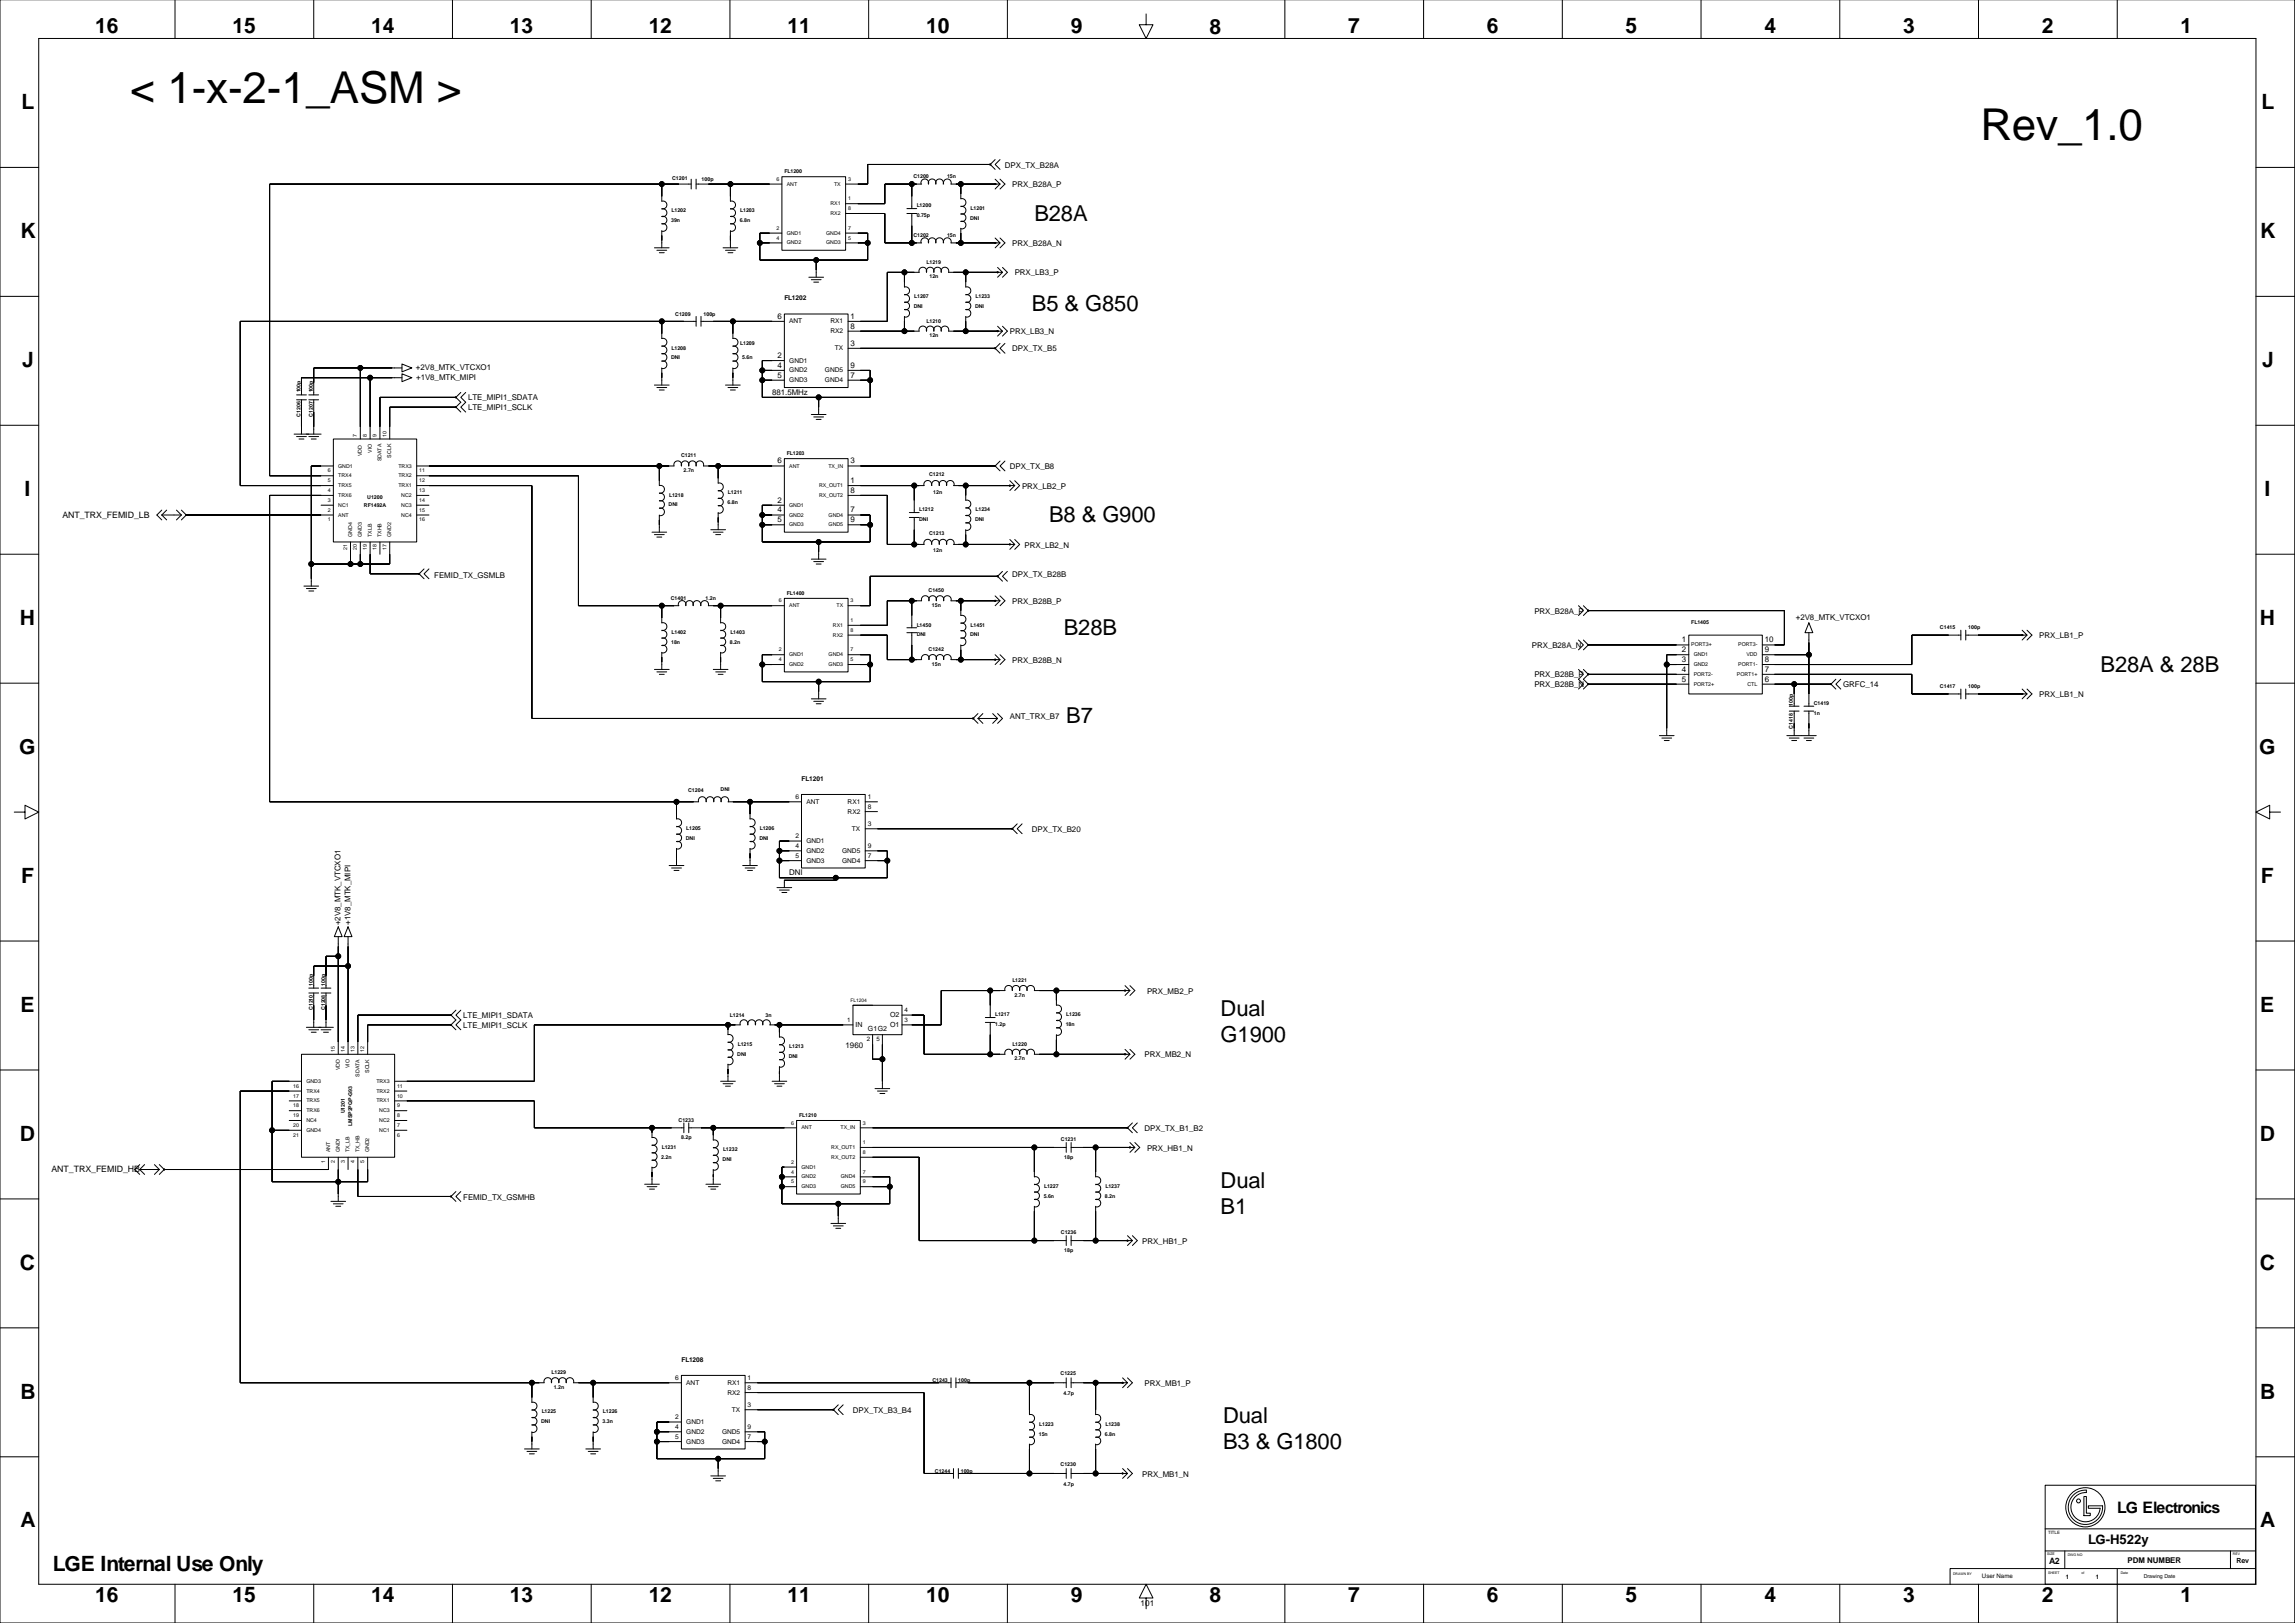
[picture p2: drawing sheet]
<svg xmlns="http://www.w3.org/2000/svg" width="1189mm" height="841mm" viewBox="0 0 1189 841" stroke-linecap="round" stroke-linejoin="round" font-family="sans-serif">
<defs><g id="words">
<g font-size="22.8">
<text x="67" y="53">&lt; 1-x-2-1_ASM &gt;</text>
<text x="1026" y="72">Rev_1.0</text>
</g>
<g font-size="11.4">
<text x="536" y="114">B28A</text>
<text x="535" y="161">B5 &amp; G850</text>
<text x="543" y="271">B8 &amp; G900</text>
<text x="551" y="329">B28B</text>
<text x="1088" y="348">B28A &amp; 28B</text>
<text x="552" y="375">B7</text>
<text x="632" y="526">Dual</text>
<text x="632" y="540">G1900</text>
<text x="632" y="615">Dual</text>
<text x="632" y="629">B1</text>
<text x="634" y="737">Dual</text>
<text x="634" y="750">B3 &amp; G1800</text>
</g>
<g font-size="10.9">
<text x="49" y="17">16</text>
<text x="120" y="17">15</text>
<text x="192" y="17">14</text>
<text x="264" y="17">13</text>
<text x="336" y="17">12</text>
<text x="408" y="17">11</text>
<text x="480" y="17">10</text>
<text x="555" y="17">9</text>
<text x="627" y="18">8</text>
<text x="698" y="17">7</text>
<text x="770" y="17">6</text>
<text x="842" y="17">5</text>
<text x="914" y="17">4</text>
<text x="986" y="17">3</text>
<text x="1058" y="17">2</text>
<text x="1130" y="17">1</text>
<text x="11" y="57">L</text>
<text x="1171" y="57">L</text>
<text x="11" y="123">K</text>
<text x="1171" y="123">K</text>
<text x="12" y="190">J</text>
<text x="1172" y="190">J</text>
<text x="13" y="257">I</text>
<text x="1173" y="257">I</text>
<text x="10" y="324">H</text>
<text x="1171" y="324">H</text>
<text x="10" y="391">G</text>
<text x="1170" y="391">G</text>
<text x="11" y="457">F</text>
<text x="1171" y="457">F</text>
<text x="11" y="524">E</text>
<text x="1171" y="524">E</text>
<text x="10" y="591">D</text>
<text x="1171" y="591">D</text>
<text x="10" y="658">C</text>
<text x="1171" y="658">C</text>
<text x="11" y="725">B</text>
<text x="1171" y="725">B</text>
<text x="11" y="791">A</text>
<text x="1171" y="791">A</text>
<text x="27" y="814">LGE Internal Use Only</text>
<text x="49" y="830">16</text>
<text x="120" y="830">15</text>
<text x="192" y="830">14</text>
<text x="264" y="830">13</text>
<text x="336" y="830">12</text>
<text x="408" y="830">11</text>
<text x="480" y="830">10</text>
<text x="555" y="830">9</text>
<text x="627" y="830">8</text>
<text x="698" y="830">7</text>
<text x="770" y="830">6</text>
<text x="842" y="830">5</text>
<text x="914" y="830">4</text>
<text x="986" y="830">3</text>
<text x="1058" y="830">2</text>
<text x="1130" y="830">1</text>
</g>
<text font-size="8.2" x="1097" y="783">LG Electronics</text>
<text font-size="6.8" x="1082" y="800">LG-H522y</text>
<g font-size="4.6">
<text x="32" y="268">ANT_TRX_FEMID_LB</text>
<text x="27" y="607">ANT_TRX_FEMID_HB</text>
<text x="1062" y="810">A2</text>
</g>
<text font-size="4.2" x="591" y="832">101</text>
<g font-size="4.1">
<text x="521" y="87">DPX_TX_B28A</text>
<text x="524" y="97">PRX_B28A_P</text>
<text x="524" y="127">PRX_B28A_N</text>
<text x="526" y="143">PRX_LB3_P</text>
<text x="403" y="165">6</text>
<text x="441" y="165">1</text>
<text x="441" y="170">8</text>
<text x="523" y="173">PRX_LB3_N</text>
<text x="441" y="179">3</text>
<text x="403" y="185">2</text>
<text x="524" y="182">DPX_TX_B5</text>
<text x="215" y="192">+2V8_MTK_VTCXO1</text>
<text x="403" y="191">4</text>
<text x="441" y="191">9</text>
<text x="216" y="197">+1V8_MTK_MIPI</text>
<text x="403" y="196">5</text>
<text x="441" y="196">7</text>
<text x="243" y="207">LTE_MIPI1_SDATA</text>
<text x="400" y="204">881.5MHz</text>
<text x="243" y="213">LTE_MIPI1_SCLK</text>
<text x="403" y="240">6</text>
<text x="441" y="240">3</text>
<text x="523" y="243">DPX_TX_B8</text>
<text x="441" y="250">1</text>
<text x="441" y="255">8</text>
<text x="529" y="253">PRX_LB2_P</text>
<text x="403" y="260">2</text>
<text x="403" y="265">4</text>
<text x="441" y="265">7</text>
<text x="403" y="271">5</text>
<text x="441" y="271">9</text>
<text x="531" y="284">PRX_LB2_N</text>
<text x="225" y="300">FEMID_TX_GSMLB</text>
<text x="524" y="299">DPX_TX_B28B</text>
<text x="524" y="313">PRX_B28B_P</text>
<text x="795" y="318">PRX_B28A_P</text>
<text x="930" y="321">+2V8_MTK_VTCXO1</text>
<text x="794" y="336">PRX_B28A_N</text>
<text x="871" y="333">1</text>
<text x="914" y="333">10</text>
<text x="1056" y="331">PRX_LB1_P</text>
<text x="871" y="338">2</text>
<text x="914" y="338">9</text>
<text x="524" y="343">PRX_B28B_N</text>
<text x="871" y="343">3</text>
<text x="871" y="348">4</text>
<text x="914" y="348">7</text>
<text x="914" y="343">8</text>
<text x="795" y="351">PRX_B28B_P</text>
<text x="871" y="353">5</text>
<text x="914" y="353">6</text>
<text x="795" y="356">PRX_B28B_N</text>
<text x="955" y="356">GRFC_14</text>
<text x="1056" y="361">PRX_LB1_N</text>
<text x="523" y="372">ANT_TRX_B7</text>
<text x="535" y="431">DPX_TX_B20</text>
<text x="409" y="453">DNI</text>
<text x="176" y="479" transform="rotate(-90 176 479)">+2V8_MTK_VTCXO1</text>
<text x="182" y="479" transform="rotate(-90 182 479)">+1V8_MTK_MIPI</text>
<text x="594" y="515">PRX_MB2_P</text>
<text x="240" y="527">LTE_MIPI1_SDATA</text>
<text x="240" y="532">LTE_MIPI1_SCLK</text>
<text x="438" y="543">1960</text>
<text x="593" y="548">PRX_MB2_N</text>
<text x="593" y="586">DPX_TX_B1_B2</text>
<text x="594" y="596">PRX_HB1_N</text>
<text x="240" y="621">FEMID_TX_GSMHB</text>
<text x="592" y="644">PRX_HB1_P</text>
<text x="593" y="718">PRX_MB1_P</text>
<text x="442" y="732">DPX_TX_B3_B4</text>
<text x="592" y="765">PRX_MB1_N</text>
<text x="1102" y="810">PDM NUMBER</text>
</g>
<g font-size="3.6">
<text x="461" y="527">O2</text>
<text x="443" y="532">IN</text>
<text x="450" y="534">G1G2</text>
<text x="461" y="532">O1</text>
<text x="1158" y="810">Rev</text>
</g>
<g font-size="3.4">
<text x="406" y="156">FL1202</text>
<text x="409" y="167">ANT</text>
<text x="430" y="167">RX1</text>
<text x="430" y="173">RX2</text>
<text x="432" y="181">TX</text>
<text x="409" y="188">GND1</text>
<text x="409" y="193">GND2</text>
<text x="409" y="198">GND3</text>
<text x="427" y="193">GND5</text>
<text x="427" y="198">GND4</text>
<text x="415" y="404">FL1201</text>
<text x="412" y="414">6</text>
<text x="449" y="414">1</text>
<text x="418" y="416">ANT</text>
<text x="439" y="416">RX1</text>
<text x="449" y="419">8</text>
<text x="439" y="421">RX2</text>
<text x="441" y="430">TX</text>
<text x="449" y="428">3</text>
<text x="412" y="434">2</text>
<text x="418" y="437">GND1</text>
<text x="412" y="439">4</text>
<text x="418" y="442">GND2</text>
<text x="436" y="442">GND5</text>
<text x="449" y="439">9</text>
<text x="412" y="444">5</text>
<text x="418" y="447">GND3</text>
<text x="436" y="447">GND4</text>
<text x="449" y="444">7</text>
<text x="353" y="705">FL1208</text>
<text x="350" y="715">6</text>
<text x="356" y="717">ANT</text>
<text x="377" y="717">RX1</text>
<text x="387" y="720">8</text>
<text x="387" y="715">1</text>
<text x="377" y="722">RX2</text>
<text x="379" y="731">TX</text>
<text x="387" y="729">3</text>
<text x="350" y="735">2</text>
<text x="356" y="738">GND1</text>
<text x="350" y="740">4</text>
<text x="356" y="743">GND2</text>
<text x="374" y="743">GND5</text>
<text x="387" y="740">9</text>
<text x="350" y="745">5</text>
<text x="356" y="748">GND3</text>
<text x="374" y="748">GND4</text>
<text x="387" y="745">7</text>
</g>
<g font-size="3.2">
<text x="469" y="524">4</text>
<text x="439" y="529">1</text>
<text x="469" y="529">3</text>
<text x="449" y="539">2</text>
<text x="454" y="539">5</text>
<text x="1027" y="817">User Name</text>
<text x="1070" y="818">1</text>
<text x="1086" y="818">1</text>
</g>
<g font-size="2.7">
<text x="406" y="90">FL1200</text>
<text x="348" y="93">C1201</text>
<text x="363" y="94">100p</text>
<text x="402" y="94">6</text>
<text x="439" y="94">3</text>
<text x="473" y="92">C1200</text>
<text x="491" y="92">15n</text>
<text x="408" y="96">ANT</text>
<text x="432" y="96">TX</text>
<text x="430" y="106">RX1</text>
<text x="439" y="104">1</text>
<text x="475" y="107">L1200</text>
<text x="348" y="110">L1202</text>
<text x="383" y="110">L1203</text>
<text x="430" y="111">RX2</text>
<text x="439" y="109">8</text>
<text x="475" y="113">0.75p</text>
<text x="503" y="114">DNI</text>
<text x="503" y="109">L1201</text>
<text x="348" y="115">39n</text>
<text x="383" y="115">6.8n</text>
<text x="402" y="119">2</text>
<text x="439" y="119">7</text>
<text x="402" y="124">4</text>
<text x="408" y="122">GND1</text>
<text x="428" y="122">GND4</text>
<text x="439" y="124">5</text>
<text x="473" y="123">C1202</text>
<text x="491" y="123">15n</text>
<text x="408" y="127">GND2</text>
<text x="428" y="127">GND3</text>
<text x="480" y="137">L1219</text>
<text x="481" y="144">12n</text>
<text x="474" y="154">L1207</text>
<text x="505" y="154">L1233</text>
<text x="473" y="159">DNI</text>
<text x="505" y="159">DNI</text>
<text x="350" y="164">C1209</text>
<text x="364" y="164">100p</text>
<text x="480" y="167">L1210</text>
<text x="383" y="179">L1209</text>
<text x="481" y="175">12n</text>
<text x="348" y="181">L1208</text>
<text x="348" y="186">DNI</text>
<text x="384" y="186">5.6n</text>
<text x="156" y="203" transform="rotate(-90 156 203)">100p</text>
<text x="162" y="203" transform="rotate(-90 162 203)">100p</text>
<text x="156" y="216" transform="rotate(-90 156 216)">C1206</text>
<text x="162" y="216" transform="rotate(-90 162 216)">C1207</text>
<text x="185" y="226" transform="rotate(-90 185 226)">7</text>
<text x="190" y="226" transform="rotate(-90 190 226)">8</text>
<text x="195" y="226" transform="rotate(-90 195 226)">9</text>
<text x="200" y="226" transform="rotate(-90 200 226)">10</text>
<text x="187" y="236" transform="rotate(-90 187 236)">VDD</text>
<text x="193" y="235" transform="rotate(-90 193 235)">VIO</text>
<text x="198" y="239" transform="rotate(-90 198 239)">SDATA</text>
<text x="203" y="237" transform="rotate(-90 203 237)">SCLK</text>
<text x="353" y="237">C1211</text>
<text x="408" y="236">FL1203</text>
<text x="170" y="245">6</text>
<text x="175" y="242">GND1</text>
<text x="206" y="242">TRX3</text>
<text x="217" y="245">11</text>
<text x="354" y="245">2.7n</text>
<text x="409" y="242">ANT</text>
<text x="429" y="242">TX_IN</text>
<text x="170" y="250">5</text>
<text x="175" y="247">TRX4</text>
<text x="206" y="247">TRX2</text>
<text x="217" y="250">12</text>
<text x="481" y="247">C1212</text>
<text x="170" y="255">4</text>
<text x="175" y="252">TRX5</text>
<text x="175" y="257">TRX6</text>
<text x="206" y="252">TRX1</text>
<text x="208" y="257">NC2</text>
<text x="217" y="255">13</text>
<text x="347" y="257">L1218</text>
<text x="377" y="256">L1211</text>
<text x="424" y="257">RX_OUT2</text>
<text x="424" y="252">RX_OUT1</text>
<text x="483" y="256">12n</text>
<text x="170" y="260">3</text>
<text x="175" y="262">NC1</text>
<text x="189" y="262">RF1492A</text>
<text x="190" y="259">U1200</text>
<text x="208" y="262">NC3</text>
<text x="217" y="260">14</text>
<text x="346" y="262">DNI</text>
<text x="377" y="261">6.8n</text>
<text x="409" y="262">GND1</text>
<text x="170" y="265">2</text>
<text x="175" y="268">ANT</text>
<text x="208" y="268">NC4</text>
<text x="217" y="265">15</text>
<text x="409" y="268">GND2</text>
<text x="429" y="268">GND4</text>
<text x="476" y="265">L1212</text>
<text x="476" y="270">DNI</text>
<text x="505" y="270">DNI</text>
<text x="505" y="265">L1234</text>
<text x="170" y="270">1</text>
<text x="217" y="270">16</text>
<text x="409" y="273">GND3</text>
<text x="429" y="273">GND5</text>
<text x="182" y="278" transform="rotate(-90 182 278)">GND4</text>
<text x="187" y="278" transform="rotate(-90 187 278)">GND3</text>
<text x="193" y="278" transform="rotate(-90 193 278)">TXLB</text>
<text x="198" y="278" transform="rotate(-90 198 278)">TXHB</text>
<text x="203" y="278" transform="rotate(-90 203 278)">GND2</text>
<text x="481" y="277">C1213</text>
<text x="180" y="285" transform="rotate(-90 180 285)">21</text>
<text x="185" y="285" transform="rotate(-90 185 285)">20</text>
<text x="190" y="285" transform="rotate(-90 190 285)">19</text>
<text x="195" y="285" transform="rotate(-90 195 285)">18</text>
<text x="200" y="285" transform="rotate(-90 200 285)">17</text>
<text x="483" y="286">12n</text>
<text x="348" y="311">C1401</text>
<text x="365" y="311">1.2n</text>
<text x="408" y="308">FL1400</text>
<text x="481" y="307">C1450</text>
<text x="404" y="312">6</text>
<text x="409" y="315">ANT</text>
<text x="433" y="315">TX</text>
<text x="441" y="312">3</text>
<text x="483" y="314">15n</text>
<text x="441" y="322">1</text>
<text x="876" y="323">FL1405</text>
<text x="348" y="328">L1402</text>
<text x="378" y="328">L1403</text>
<text x="432" y="330">RX2</text>
<text x="432" y="325">RX1</text>
<text x="441" y="327">8</text>
<text x="475" y="325">L1450</text>
<text x="475" y="330">DNI</text>
<text x="503" y="330">DNI</text>
<text x="503" y="325">L1451</text>
<text x="1005" y="326">C1415</text>
<text x="1020" y="326">100p</text>
<text x="348" y="333">18n</text>
<text x="378" y="333">8.2n</text>
<text x="876" y="335">PORT3+</text>
<text x="900" y="335">PORT3-</text>
<text x="404" y="337">2</text>
<text x="409" y="340">GND1</text>
<text x="429" y="340">GND4</text>
<text x="441" y="337">7</text>
<text x="481" y="337">C1242</text>
<text x="877" y="340">GND1</text>
<text x="905" y="340">VDD</text>
<text x="404" y="342">4</text>
<text x="409" y="345">GND2</text>
<text x="429" y="345">GND3</text>
<text x="441" y="342">5</text>
<text x="483" y="345">15n</text>
<text x="877" y="345">GND2</text>
<text x="900" y="345">PORT1-</text>
<text x="877" y="350">PORT2-</text>
<text x="900" y="350">PORT1+</text>
<text x="877" y="355">PORT2+</text>
<text x="905" y="355">CTL</text>
<text x="1005" y="357">C1417</text>
<text x="1020" y="357">100p</text>
<text x="929" y="365" transform="rotate(-90 929 365)">100p</text>
<text x="940" y="365">C1419</text>
<text x="940" y="370">1n</text>
<text x="929" y="378" transform="rotate(-90 929 378)">C1418</text>
<text x="357" y="410">C1204</text>
<text x="373" y="410">DNI</text>
<text x="356" y="430">L1205</text>
<text x="394" y="430">L1206</text>
<text x="355" y="435">DNI</text>
<text x="393" y="435">DNI</text>
<text x="524" y="509">L1221</text>
<text x="162" y="511" transform="rotate(-90 162 511)">100p</text>
<text x="168" y="511" transform="rotate(-90 168 511)">100p</text>
<text x="526" y="516">2.7n</text>
<text x="162" y="523" transform="rotate(-90 162 523)">C1210</text>
<text x="168" y="523" transform="rotate(-90 168 523)">C1208</text>
<text x="378" y="527">L1214</text>
<text x="397" y="527">3n</text>
<text x="516" y="526">L1217</text>
<text x="552" y="526">L1236</text>
<text x="516" y="532">1.2p</text>
<text x="552" y="532">18n</text>
<text x="173" y="545" transform="rotate(-90 173 545)">15</text>
<text x="179" y="545" transform="rotate(-90 179 545)">14</text>
<text x="184" y="545" transform="rotate(-90 184 545)">13</text>
<text x="189" y="545" transform="rotate(-90 189 545)">12</text>
<text x="382" y="542">L1215</text>
<text x="409" y="543">L1213</text>
<text x="524" y="542">L1220</text>
<text x="382" y="547">DNI</text>
<text x="409" y="548">DNI</text>
<text x="526" y="549">2.7n</text>
<text x="176" y="554" transform="rotate(-90 176 554)">VDD</text>
<text x="181" y="553" transform="rotate(-90 181 553)">VIO</text>
<text x="186" y="558" transform="rotate(-90 186 558)">SDATA</text>
<text x="191" y="556" transform="rotate(-90 191 556)">SCLK</text>
<text x="152" y="563">16</text>
<text x="159" y="561">GND3</text>
<text x="195" y="561">TRX3</text>
<text x="206" y="563">11</text>
<text x="152" y="568">17</text>
<text x="159" y="566">TRX4</text>
<text x="195" y="566">TRX2</text>
<text x="206" y="568">10</text>
<text x="152" y="574">18</text>
<text x="159" y="571">TRX5</text>
<text x="195" y="571">TRX1</text>
<text x="206" y="574">9</text>
<text x="152" y="579">19</text>
<text x="159" y="581">NC4</text>
<text x="159" y="576">TRX6</text>
<text x="179" y="577" transform="rotate(-90 179 577)">U1201</text>
<text x="196" y="581">NC2</text>
<text x="196" y="576">NC3</text>
<text x="206" y="579">8</text>
<text x="352" y="581">C1233</text>
<text x="414" y="578">FL1210</text>
<text x="152" y="584">20</text>
<text x="159" y="586">GND4</text>
<text x="182" y="583" transform="rotate(-90 182 583)">LMSP2PQP-G93</text>
<text x="196" y="586">NC1</text>
<text x="206" y="584">7</text>
<text x="410" y="582">6</text>
<text x="415" y="585">ANT</text>
<text x="435" y="585">TX_IN</text>
<text x="447" y="582">3</text>
<text x="152" y="589">21</text>
<text x="206" y="589">6</text>
<text x="353" y="590">8.2p</text>
<text x="447" y="593">1</text>
<text x="550" y="591">C1231</text>
<text x="171" y="597" transform="rotate(-90 171 597)">ANT</text>
<text x="176" y="597" transform="rotate(-90 176 597)">GND1</text>
<text x="181" y="597" transform="rotate(-90 181 597)">TX_LB</text>
<text x="186" y="597" transform="rotate(-90 186 597)">TX_HB</text>
<text x="191" y="597" transform="rotate(-90 191 597)">GND2</text>
<text x="343" y="595">L1231</text>
<text x="375" y="596">L1232</text>
<text x="431" y="595">RX_OUT1</text>
<text x="447" y="598">8</text>
<text x="168" y="602" transform="rotate(-90 168 602)">1</text>
<text x="173" y="602" transform="rotate(-90 173 602)">2</text>
<text x="179" y="602" transform="rotate(-90 179 602)">3</text>
<text x="184" y="602" transform="rotate(-90 184 602)">4</text>
<text x="189" y="602" transform="rotate(-90 189 602)">5</text>
<text x="343" y="600">2.2n</text>
<text x="374" y="601">DNI</text>
<text x="410" y="603">2</text>
<text x="415" y="605">GND1</text>
<text x="431" y="600">RX_OUT2</text>
<text x="551" y="600">18p</text>
<text x="410" y="608">4</text>
<text x="415" y="610">GND2</text>
<text x="436" y="610">GND4</text>
<text x="447" y="608">7</text>
<text x="410" y="613">5</text>
<text x="415" y="615">GND3</text>
<text x="436" y="615">GND5</text>
<text x="447" y="613">9</text>
<text x="541" y="615">L1227</text>
<text x="573" y="615">L1237</text>
<text x="541" y="620">5.6n</text>
<text x="572" y="620">8.2n</text>
<text x="550" y="639">C1236</text>
<text x="551" y="648">18p</text>
<text x="286" y="712">L1229</text>
<text x="549" y="712">C1225</text>
<text x="287" y="719">1.2n</text>
<text x="483" y="716">C1243</text>
<text x="496" y="716">100p</text>
<text x="551" y="723">4.7p</text>
<text x="280" y="737">DNI</text>
<text x="281" y="732">L1225</text>
<text x="312" y="737">3.3n</text>
<text x="312" y="732">L1226</text>
<text x="538" y="744">15n</text>
<text x="538" y="738">L1223</text>
<text x="572" y="744">6.8n</text>
<text x="573" y="738">L1238</text>
<text x="549" y="759">C1230</text>
<text x="484" y="763">C1244</text>
<text x="498" y="763">100p</text>
<text x="551" y="770">4.7p</text>
<text x="1110" y="818">Drawing Date</text>
</g>
<text font-size="2.5" x="441" y="519">FL1204</text>
<text font-size="2.3" x="1061" y="794">TITLE</text>
<g font-size="1.8">
<text x="1060" y="805">SIZE</text>
<text x="1071" y="806">DWG NO</text>
<text x="1157" y="805">REV</text>
<text x="1012" y="816">DRAWN BY</text>
<text x="1061" y="815">SHEET</text>
<text x="1078" y="815">of</text>
<text x="1099" y="815">Date</text>
</g>
</g></defs>
<g fill="none" stroke="#000" stroke-width=".52">
<path d="M0 0v841h1189v-841M91 0v20M163 0v20M234 0v20M306 0v20M378 0v20M450 0v20M522 0v20M666 0v20M737 0v20M809 0v20M881 0v20"/>
<path d="M953 0v20M1025 0v20M1097 0v20M20 20h1149v801h-1149zM594 7v6h3l-3 7-4-7h4M0 87h20M343 95v9a2 2 0 0 1 2 2 2 2 0 0 1-2 2M358 95h-218v151h33M358 93v5M361 95h44M361 93v5M378 95v9a2 2 0 0 1 3 2 2 2 0 0 1-3 2"/>
<path d="M405 92h33v38h-33zM472 95v13M477 95a2 2 0 0 1 2-2 2 2 0 0 1 2 2 2 2 0 0 1 2-2 2 2 0 0 1 2 2 2 2 0 0 1 2-2 2 2 0 0 1 2 2M477 95h-19v11h-20M489 95a2 2 0 0 1 2-2 2 2 0 0 1 2 2h23M498 95v8a2 2 0 0 1 2 2 2 2 0 0 1-2 2M513 85h.1M513 85h-64v10h-11M516 95h.1M516 83l-3 2 3 3M516 93l2 2h-2M518 93l3 2-3 3"/>
<path d="M518 83l-2 2 2 3M518 95l-2 3M1169 87h20M343 119v9M343 108a2 2 0 0 1 2 2 2 2 0 0 1-2 2 2 2 0 0 1 2 2 2 2 0 0 1-2 2 2 2 0 0 1 2 2 2 2 0 0 1-2 2M378 119v9M378 108a2 2 0 0 1 3 2 2 2 0 0 1-3 2 2 2 0 0 1 3 2 2 2 0 0 1-3 2 2 2 0 0 1 3 2 2 2 0 0 1-3 2M438 111h20v15h19M470 111h5M470 108h5M472 111v15M498 118v8"/>
<path d="M498 107a2 2 0 0 1 2 2 2 2 0 0 1-2 2 2 2 0 0 1 2 2 2 2 0 0 1-2 2 2 2 0 0 1 2 2 2 2 0 0 1-2 1M339 128h8M340 130h5M342 131h2M375 128h7M376 130h5M377 131h3M394 126h11M405 121h-11v14h55v-14h-11M423 135v9M438 126h11M477 126a2 2 0 0 1 2-3 2 2 0 0 1 2 3 2 2 0 0 1 2-3 2 2 0 0 1 2 3 2 2 0 0 1 2-3 2 2 0 0 1 2 3"/>
<path d="M489 126a2 2 0 0 1 2-3 2 2 0 0 1 2 3h23M516 126h.1M516 123l2 3h-2M517 139l2 2h-2M518 123l3 3-3 2M518 126l-2 2M519 139l3 2-3 3M0 154h20M419 144h8M420 145h5M422 146h2M469 141v8a2 2 0 0 1 2 2 2 2 0 0 1-2 1"/>
<path d="M469 153a2 2 0 0 1 2 2 2 2 0 0 1-2 2 2 2 0 0 1 2 1 2 2 0 0 1-2 2 2 2 0 0 1 2 2 2 2 0 0 1-2 2M500 141v8a2 2 0 0 1 3 2 2 2 0 0 1-3 1M500 153a2 2 0 0 1 3 2 2 2 0 0 1-3 2 2 2 0 0 1 3 1 2 2 0 0 1-3 2 2 2 0 0 1 3 2 2 2 0 0 1-3 2M517 141h.1M517 141h-26a2 2 0 0 0-2-3 2 2 0 0 0-1 3 2 2 0 0 0-2-3 2 2 0 0 0-2 3 2 2 0 0 0-2-3 2 2 0 0 0-2 3 2 2 0 0 0-2-3 2 2 0 0 0-2 3h-16v25h-21M519 141l-2 3M1169 154h20M343 166v9a2 2 0 0 1 2 2 2 2 0 0 1-2 2M343 179a2 2 0 0 1 2 2 2 2 0 0 1-2 2 2 2 0 0 1 2 2 2 2 0 0 1-2 2 2 2 0 0 1 2 2 2 2 0 0 1-2 2M361 166h-237v86h49M361 164v5M363 166h43"/>
<path d="M363 164v5M380 166v9a2 2 0 0 1 2 2 2 2 0 0 1-2 2M380 179a2 2 0 0 1 2 2 2 2 0 0 1-2 2 2 2 0 0 1 2 2 2 2 0 0 1-2 2 2 2 0 0 1 2 2 2 2 0 0 1-2 2M406 163h33v38h-33zM439 172h37a2 2 0 0 1 2-3 2 2 0 0 1 2 3 2 2 0 0 1 2-3 2 2 0 0 1 2 3 2 2 0 0 1 2-3 2 2 0 0 1 2 3 2 2 0 0 1 1-3 2 2 0 0 1 2 3h26M469 164v8M500 164v8M517 172h.1M517 169l2 3h-2M518 178l-2 2 2 3M519 169l3 3-3 2M519 172l-2 2"/>
<path d="M521 178l-3 2 3 3M187 191v36M192 196v31M208 194l5 2-5 2zM208 189l5 2-5 2zM208 191h-45v14M208 196h-52v9M339 199h8M343 191v8M376 199h7M380 191v8M395 192h11"/>
<path d="M395 197h11M406 187h-11v19h56v-14h-12M439 180h77M439 197h12M516 180h.1M154 205h5M154 207h5M156 207v18M160 205h5M160 207h5M163 207v18M236 211h.1"/>
<path d="M236 206h.1M236 206h-39v21M236 211h-34v16M239 203l-3 3 3 2-3 3 3 2M241 203l-2 3 2 2-2 3 2 2M340 201h5M342 202h2M377 201h5M378 202h3M420 215h8M422 216h5M423 217h2"/>
<path d="M424 206v9M0 220h20M152 225h14M154 226h5M155 227h2M160 226h5M161 227h3M173 227h43v54h-43zM406 238h33v38h-33zM518 239l-2 2 2 3M521 239l-3 2 3 3M1169 220h20"/>
<path d="M173 257h-33v158h222a2 2 0 0 1 2-2 2 2 0 0 1 2 2M173 241h-12v63M216 241h133a2 2 0 0 1 2-2 2 2 0 0 1 2 2 2 2 0 0 1 2-2 2 2 0 0 1 2 2 2 2 0 0 1 2-2 2 2 0 0 1 2 2 2 2 0 0 1 2-2 2 2 0 0 1 1 2h42M216 246h84v68h52M216 252h60v120h228M216 257h6M342 241v11a2 2 0 0 1 2 1 2 2 0 0 1-2 2M342 256a2 2 0 0 1 2 1 2 2 0 0 1-2 2 2 2 0 0 1 2 2 2 2 0 0 1-2 2 2 2 0 0 1 2 2 2 2 0 0 1-2 2M372 241v9a2 2 0 0 1 3 2 2 2 0 0 1-3 2M372 254a2 2 0 0 1 3 2 2 2 0 0 1-3 2 2 2 0 0 1 3 2 2 2 0 0 1-3 2 2 2 0 0 1 3 2 2 2 0 0 1-3 2M439 257h21v25h19a2 2 0 0 1 2-3 2 2 0 0 1 1 3M439 241h77"/>
<path d="M474 252v13M482 252a2 2 0 0 0-1-3 2 2 0 0 0-2 3h-40M483 252a2 2 0 0 1 2-3 2 2 0 0 1 2 3 2 2 0 0 1 1-3 2 2 0 0 1 2 3 2 2 0 0 1 2-3 2 2 0 0 1 2 3M494 252h29M500 252v7a2 2 0 0 1 3 2 2 2 0 0 1-3 2M516 241h.1M523 252h.1M523 249l3 3h-3M526 249l2 3-2 2M526 252l-3 2M84 264l-3 3 3 2M84 267l2 2"/>
<path d="M84 267h10M86 264l-2 3M91 264l3 3M94 264l2 3-2 2M94 267l-3 2M96 267h.1M96 267h77M166 262h7M216 267h6M216 262h6M338 276h7M339 277h5"/>
<path d="M340 278h3M342 267v9M368 274h8M369 276h6M371 277h2M372 265v9M395 267h11M395 272h11M406 262h-11v19h56v-14h-12M439 272h12M471 265h5M471 268h5"/>
<path d="M474 268v14M500 274v8M500 263a2 2 0 0 1 3 2 2 2 0 0 1-3 2 2 2 0 0 1 3 2 2 2 0 0 1-3 2 2 2 0 0 1 3 2 2 2 0 0 1-3 2M523 279l3 3h-3M526 279l2 3-2 3M0 287h20M182 281v11M187 281v11M192 281v16h25M197 281v6M202 281v11h-41M217 297h.1"/>
<path d="M220 295l-3 2 3 3M222 295l-2 2 2 3M420 290h8M422 291h5M423 292h2M424 281v9M483 282a2 2 0 0 1 2-3 2 2 0 0 1 2 3 2 2 0 0 1 1-3 2 2 0 0 1 2 3 2 2 0 0 1 2-3 2 2 0 0 1 2 3M494 282h29M517 299h.1M517 299h-66v15h-12M519 296l-2 3 2 2M522 296l-3 3 3 2"/>
<path d="M523 282h.1M526 282l-3 3M1169 287h20M157 304h8M159 305h5M160 306h3M343 314v9a2 2 0 0 1 2 2 2 2 0 0 1-2 1M351 314a2 2 0 0 1 2-3 2 2 0 0 1 2 3 2 2 0 0 1 2-3 2 2 0 0 1 2 3 2 2 0 0 1 2-3 2 2 0 0 1 2 3M363 314a2 2 0 0 1 2-3 2 2 0 0 1 2 3h39M373 314v9M406 310h33v38h-33zM472 311v14"/>
<path d="M498 311v8a2 2 0 0 1 2 2 2 2 0 0 1-2 2M516 311h.1M516 309l2 2h-2M516 311h-23a2 2 0 0 0-2-2 2 2 0 0 0-2 2 2 2 0 0 0-2-2 2 2 0 0 0-2 2 2 2 0 0 0-2-2 2 2 0 0 0-2 2 2 2 0 0 0-2-2 2 2 0 0 0-2 2h-17v13h-21M518 309l3 2-3 3M518 311l-2 3M818 314l2 2-2 3M820 314l3 2-3 3M823 316h101v18h-11M823 316h.1M343 338v9M343 327a2 2 0 0 1 2 2 2 2 0 0 1-2 2"/>
<path d="M343 330a2 2 0 0 1 2 2 2 2 0 0 1-2 2 2 2 0 0 1 2 2 2 2 0 0 1-2 2M373 338v9M373 323a2 2 0 0 1 3 2 2 2 0 0 1-3 1M373 327a2 2 0 0 1 3 2 2 2 0 0 1-3 2M373 330a2 2 0 0 1 3 2 2 2 0 0 1-3 2 2 2 0 0 1 3 2 2 2 0 0 1-3 2M406 339h-11v14h56v-14h-12M439 329h21v13h17a2 2 0 0 1 2-3 2 2 0 0 1 2 3 2 2 0 0 1 2-3 2 2 0 0 1 2 3 2 2 0 0 1 2-3 2 2 0 0 1 2 3 2 2 0 0 1 2-3 2 2 0 0 1 2 3h23M470 325h5M470 328h5M472 328v14M498 334v8M498 323a2 2 0 0 1 2 2 2 2 0 0 1-2 2 2 2 0 0 1 2 2 2 2 0 0 1-2 2"/>
<path d="M498 330a2 2 0 0 1 2 2 2 2 0 0 1-2 2M516 339l2 3h-2M518 339l3 3-3 2M818 332l2 2-2 3M820 332l3 2-3 3M823 334h.1M823 334h52M875 329h38v30h-38zM875 339h-12v42M913 339h24M937 323l2 5h-4zM937 328v38"/>
<path d="M1016 329h-26v15h-77M1016 326v6M1018 326v6M1018 329h30M1048 329h.1M1048 326l2 3h-2M1050 326l3 3-3 3M1050 329l-2 3M0 354h20M339 347h8M340 348h5M342 349h2"/>
<path d="M369 347h8M371 348h5M372 349h3M395 344h11M424 353v9M439 344h12M516 342h.1M518 342l-2 2M818 347l2 2-2 3 2 2-2 3M820 347l3 2-3 3 3 2-3 3M823 354h.1M823 349h.1"/>
<path d="M823 349h52M823 354h52M863 344h12M913 349h77v10h26M913 354h35M929 354v12M948 354h.1M951 352l-3 2 3 3M954 352l-3 2 3 3M1016 357v5M1018 357v5M1018 359h30"/>
<path d="M1048 359h.1M1048 357l2 2h-2M1050 357l3 2-3 3M1050 359l-2 3M1169 354h20M420 362h8M422 363h5M423 365h2M504 372h.1M507 372h10M507 370l-3 2 3 3M507 372l2 3"/>
<path d="M509 370l-2 2M514 370l3 2M517 370l2 2-2 3M517 372l-3 3M927 368h5M927 366h5M929 368v13M935 368h5M935 366h5M937 368v13M860 381h7M861 382h5"/>
<path d="M862 384h3M926 381h15M927 382h5M928 384h3M935 382h5M936 384h2M350 415v9a2 2 0 0 1 3 2 2 2 0 0 1-3 2M366 415a2 2 0 0 1 2-2 2 2 0 0 1 2 2 2 2 0 0 1 2-2 2 2 0 0 1 2 2 2 2 0 0 1 1-2 2 2 0 0 1 2 2M377 415h38M389 415v9a2 2 0 0 1 2 2 2 2 0 0 1-2 2M415 412h33v38h-33zM448 415h7"/>
<path d="M7 421h6v-4l7 4-7 3v-3M350 439v9M350 428a2 2 0 0 1 3 2 2 2 0 0 1-3 2 2 2 0 0 1 3 2 2 2 0 0 1-3 2 2 2 0 0 1 3 2 2 2 0 0 1-3 2M389 439v9M389 428a2 2 0 0 1 2 2 2 2 0 0 1-2 2 2 2 0 0 1 2 2 2 2 0 0 1-2 2 2 2 0 0 1 2 2 2 2 0 0 1-2 2M415 436h-11v19h56v-14h-12M448 429h76M448 420h7M524 429h.1M527 427l-3 2 3 3M529 427l-2 2 2 3M1176 421v-4l-7 4 7 3v-3h5"/>
<path d="M347 448h7M348 450h5M349 451h3M385 448h7M386 450h5M387 451h3M402 460h8M404 441h11M404 446h11M433 455v1h-27v4M448 446h12M404 461h5"/>
<path d="M405 462h3M0 487h20M175 480l2 5h-4zM175 485v61M175 495h-6v17M180 480l2 5h-4zM180 485v61M1169 487h20M160 512h5M160 514h5M163 514v18M166 512h5"/>
<path d="M166 514h5M169 514v18M180 500h-17v12M513 513v14M547 513v8M583 513h.1M583 511l2 2h-2M583 513h-47a2 2 0 0 0-2-3 2 2 0 0 0-2 3 2 2 0 0 0-2-3 2 2 0 0 0-2 3 2 2 0 0 0-2-3 2 2 0 0 0-2 3 2 2 0 0 0-2-3 2 2 0 0 0-1 3h-33v18h-21M585 511l3 2-3 3M585 513l-2 3M159 532h14M160 533h5"/>
<path d="M161 535h3M166 533h5M168 535h2M234 531h.1M234 526h.1M234 531h-44v15M234 526h-49v20M236 523l-2 3 2 2-2 3 2 2M239 523l-3 3 3 2-3 3 3 2M377 531v5a2 2 0 0 1 3 2 2 2 0 0 1-3 2M377 540a2 2 0 0 1 3 2 2 2 0 0 1-3 2 2 2 0 0 1 3 2 2 2 0 0 1-3 2 2 2 0 0 1 3 2 2 2 0 0 1-3 1M387 531a2 2 0 0 0-2-3 2 2 0 0 0-2 3h-106v29h-73"/>
<path d="M388 531a2 2 0 0 1 1-3 2 2 0 0 1 2 3 2 2 0 0 1 2-3 2 2 0 0 1 2 3 2 2 0 0 1 2-3 2 2 0 0 1 2 3M399 531h43M404 531v6a2 2 0 0 1 2 2 2 2 0 0 1-2 2M442 521h25v15h-25zM442 521h10M452 536v13h5M457 536v28M467 526h12v20h42a2 2 0 0 1 1-3 2 2 0 0 1 2 3 2 2 0 0 1 2-3 2 2 0 0 1 2 3 2 2 0 0 1 2-3 2 2 0 0 1 2 3 2 2 0 0 1 2-3 2 2 0 0 1 2 3h47M510 527h6M510 530h6M513 530v16M547 536v10"/>
<path d="M547 521a2 2 0 0 1 3 2 2 2 0 0 1-3 2M547 525a2 2 0 0 1 3 2 2 2 0 0 1-3 2 2 2 0 0 1 3 1 2 2 0 0 1-3 2 2 2 0 0 1 3 2 2 2 0 0 1-3 2M0 554h20M156 546h48v53h-48zM377 551v9M404 552v8M404 541a2 2 0 0 1 2 2 2 2 0 0 1-2 2 2 2 0 0 1 2 2 2 2 0 0 1-2 2 2 2 0 0 1 2 2 2 2 0 0 1-2 2M583 546h.1M583 544l2 2h-2M585 544l3 2-3 3M585 546l-2 3M1169 554h20"/>
<path d="M150 575h6M150 570h6M156 565h-32v151h158a2 2 0 0 1 2-2 2 2 0 0 1 2 2 2 2 0 0 1 2-2 2 2 0 0 1 1 2 2 2 0 0 1 2-2 2 2 0 0 1 2 2M156 560h-15v52h49v-13M204 565h7M204 575h7M204 570h73v14h77M373 560h8M375 561h5M376 563h2M400 560h8M401 561h5"/>
<path d="M402 563h3M453 564h8M455 565h5M456 566h2M141 585h15M150 580h6M170 599v7h-85M175 599v23M180 599v7M185 599v21h49M204 580h7M204 585h7"/>
<path d="M338 584v5a2 2 0 0 1 2 2 2 2 0 0 1-2 2M338 593a2 2 0 0 1 2 2 2 2 0 0 1-2 2 2 2 0 0 1 2 2 2 2 0 0 1-2 2 2 2 0 0 1 2 2 2 2 0 0 1-2 2M354 582v5M357 584h56M357 582v5M369 584v7M370 591a2 2 0 0 1 2 1 2 2 0 0 1-2 2M370 595a2 2 0 0 1 2 2 2 2 0 0 1-2 1 2 2 0 0 1 2 2 2 2 0 0 1-2 2 2 2 0 0 1 2 2 2 2 0 0 1-2 2M413 580h33v38h-33zM446 584h138M446 599h30v44h76M446 594h106"/>
<path d="M536 594v16a2 2 0 0 1 2 1 2 2 0 0 1-2 2M552 592v5M555 594h30M555 592v5M568 594v16a2 2 0 0 1 2 1 2 2 0 0 1-2 2M584 584h.1M585 594h.1M585 592l3 2h-3M587 582l-3 2 3 3M588 592l2 2-2 3M588 594l-3 3M589 582l-2 2 2 3"/>
<path d="M72 606h11M72 603l-2 3 2 2M72 606l3 2M75 603l-3 3M80 603l3 3M83 606l-3 2M83 603l2 3-2 2M85 606h.1M210 617h.1M234 620h.1M236 617l-2 3 2 2M239 617l-3 3 3 2"/>
<path d="M334 613h8M335 615h5M336 616h3M338 605v8M366 613h7M367 615h5M368 616h3M369 606v7M405 615h8M405 610h8M413 605h-8v19h56v-14h-15M446 615h15"/>
<path d="M536 614a2 2 0 0 1 2 2 2 2 0 0 1-2 1 2 2 0 0 1 2 2 2 2 0 0 1-2 2 2 2 0 0 1 2 2 2 2 0 0 1-2 2M568 614a2 2 0 0 1 2 2 2 2 0 0 1-2 1 2 2 0 0 1 2 2 2 2 0 0 1-2 2 2 2 0 0 1 2 2 2 2 0 0 1-2 2M0 621h20M171 622h8M173 624h5M174 625h2M430 634h8M432 635h5M433 636h3M434 624v10M536 625v18M568 625v18"/>
<path d="M1169 621h20M552 640v5M555 643h29M555 640v5M584 643h.1M584 640l3 3h-3M587 640l2 3-2 2M587 643l-3 2M0 688h20M1169 688h20M276 716v10a2 2 0 0 1 2 2 2 2 0 0 1-2 2M293 716a2 2 0 0 1 2-2 2 2 0 0 1 2 2h56"/>
<path d="M307 716v10a2 2 0 0 1 3 2 2 2 0 0 1-3 2M353 712h33v39h-33zM386 716h107M493 714v5M495 716h57M495 714v5M533 716h.1M533 716v17a2 2 0 0 1 3 2 2 2 0 0 1-3 2M552 714v5M555 716h27M555 714v5M568 716v17a2 2 0 0 1 2 2 2 2 0 0 1-2 2"/>
<path d="M582 716h.1M582 714l2 2h-2M584 716l-2 3M584 714l3 2-3 3M276 730a2 2 0 0 1 2 2 2 2 0 0 1-2 2 2 2 0 0 1 2 2 2 2 0 0 1-2 2 2 2 0 0 1 2 2 2 2 0 0 1-2 2M307 730a2 2 0 0 1 3 2 2 2 0 0 1-3 2 2 2 0 0 1 3 2 2 2 0 0 1-3 2 2 2 0 0 1 3 2 2 2 0 0 1-3 2M353 737h-13v19h56v-14h-10M386 721h93v42h15M386 730h46M432 730h.1M434 728l-2 2 2 3M437 728l-3 2 3 3"/>
<path d="M533 737a2 2 0 0 1 3 2 2 2 0 0 1-3 2 2 2 0 0 1 3 2 2 2 0 0 1-3 1 2 2 0 0 1 3 2 2 2 0 0 1-3 2M568 737a2 2 0 0 1 2 2 2 2 0 0 1-2 2 2 2 0 0 1 2 2 2 2 0 0 1-2 1 2 2 0 0 1 2 2 2 2 0 0 1-2 2M0 755h20M272 751h7M273 752h5M274 753h3M276 742v9M303 751h8M305 752h5M306 753h3M307 742v9M340 742h13"/>
<path d="M340 747h13M372 756v8M386 747h10M533 748v15M568 748v15M1169 755h20M368 764h8M369 766h6M371 767h2M494 761v5M496 763h56M496 761v5"/>
<path d="M552 761v5M555 763h27M555 761v5M582 763h.1M582 761l2 2h-2M584 763l-2 3M584 761l3 2-3 3M1059 769h109v52h-109zM1074 775a9 9 0 0 1 7-3v1a8 8 0 0 0-8 7 8 8 0 0 0 7 8 8 8 0 0 0 8-7h-6v-1h7a9 9 0 0 1-12 9 9 9 0 0 1-3-14zM1080 775h1v9h2v1h-3zM1059 792h109M1059 803h109"/>
<path d="M1059 812h109M1060 812h-50v9M1070 803v9M1097 813v28M1155 803v9M91 821v20M163 821v20M234 821v20M306 821v20M378 821v20M450 821v20M522 821v20"/>
<path d="M594 828h3l-3-7-4 7h4v5M666 821v20M737 821v20M809 821v20M881 821v20M953 821v20M1025 821v20"/>
<circle cx="343" cy="95" r="1.3"/>
<circle cx="378" cy="95" r="1.3"/>
<circle cx="472" cy="95" r="1.3"/>
<circle cx="498" cy="95" r="1.3"/>
<circle cx="513" cy="85" r=".3"/>
<circle cx="516" cy="95" r=".3"/>
<circle cx="394" cy="126" r="1.3"/>
<circle cx="423" cy="135" r="1.3"/>
<circle cx="449" cy="126" r="1.3"/>
<circle cx="472" cy="126" r="1.3"/>
<circle cx="498" cy="126" r="1.3"/>
<circle cx="516" cy="126" r=".3"/>
<circle cx="469" cy="141" r="1.3"/>
<circle cx="500" cy="141" r="1.3"/>
<circle cx="517" cy="141" r=".3"/>
<circle cx="343" cy="166" r="1.3"/>
<circle cx="380" cy="166" r="1.3"/>
<circle cx="469" cy="172" r="1.3"/>
<circle cx="500" cy="172" r="1.3"/>
<circle cx="517" cy="172" r=".3"/>
<circle cx="187" cy="191" r="1.3"/>
<circle cx="192" cy="196" r="1.3"/>
<circle cx="395" cy="197" r="1.3"/>
<circle cx="395" cy="192" r="1.3"/>
<circle cx="451" cy="197" r="1.3"/>
<circle cx="516" cy="180" r=".3"/>
<circle cx="236" cy="206" r=".3"/>
<circle cx="236" cy="211" r=".3"/>
<circle cx="424" cy="206" r="1.3"/>
<circle cx="342" cy="241" r="1.3"/>
<circle cx="372" cy="241" r="1.3"/>
<circle cx="474" cy="252" r="1.3"/>
<circle cx="500" cy="252" r="1.3"/>
<circle cx="516" cy="241" r=".3"/>
<circle cx="523" cy="252" r=".3"/>
<circle cx="96" cy="267" r=".3"/>
<circle cx="395" cy="267" r="1.3"/>
<circle cx="395" cy="272" r="1.3"/>
<circle cx="451" cy="272" r="1.3"/>
<circle cx="161" cy="292" r="1.3"/>
<circle cx="182" cy="292" r="1.3"/>
<circle cx="187" cy="292" r="1.3"/>
<circle cx="217" cy="297" r=".3"/>
<circle cx="424" cy="281" r="1.3"/>
<circle cx="474" cy="282" r="1.3"/>
<circle cx="500" cy="282" r="1.3"/>
<circle cx="517" cy="299" r=".3"/>
<circle cx="523" cy="282" r=".3"/>
<circle cx="343" cy="314" r="1.3"/>
<circle cx="373" cy="314" r="1.3"/>
<circle cx="472" cy="311" r="1.3"/>
<circle cx="498" cy="311" r="1.3"/>
<circle cx="516" cy="311" r=".3"/>
<circle cx="823" cy="316" r=".3"/>
<circle cx="823" cy="334" r=".3"/>
<circle cx="937" cy="339" r="1.3"/>
<circle cx="1048" cy="329" r=".3"/>
<circle cx="395" cy="344" r="1.3"/>
<circle cx="424" cy="353" r="1.3"/>
<circle cx="451" cy="344" r="1.3"/>
<circle cx="472" cy="342" r="1.3"/>
<circle cx="498" cy="342" r="1.3"/>
<circle cx="516" cy="342" r=".3"/>
<circle cx="823" cy="349" r=".3"/>
<circle cx="823" cy="354" r=".3"/>
<circle cx="863" cy="344" r="1.3"/>
<circle cx="929" cy="354" r="1.3"/>
<circle cx="948" cy="354" r=".3"/>
<circle cx="1048" cy="359" r=".3"/>
<circle cx="504" cy="372" r=".3"/>
<circle cx="350" cy="415" r="1.3"/>
<circle cx="389" cy="415" r="1.3"/>
<circle cx="524" cy="429" r=".3"/>
<circle cx="404" cy="446" r="1.3"/>
<circle cx="404" cy="441" r="1.3"/>
<circle cx="433" cy="455" r="1.3"/>
<circle cx="460" cy="446" r="1.3"/>
<circle cx="175" cy="495" r="1.3"/>
<circle cx="180" cy="500" r="1.3"/>
<circle cx="513" cy="513" r="1.3"/>
<circle cx="547" cy="513" r="1.3"/>
<circle cx="583" cy="513" r=".3"/>
<circle cx="234" cy="526" r=".3"/>
<circle cx="234" cy="531" r=".3"/>
<circle cx="377" cy="531" r="1.3"/>
<circle cx="404" cy="531" r="1.3"/>
<circle cx="457" cy="549" r="1.3"/>
<circle cx="513" cy="546" r="1.3"/>
<circle cx="547" cy="546" r="1.3"/>
<circle cx="583" cy="546" r=".3"/>
<circle cx="141" cy="585" r="1.3"/>
<circle cx="338" cy="584" r="1.3"/>
<circle cx="369" cy="584" r="1.3"/>
<circle cx="536" cy="594" r="1.3"/>
<circle cx="568" cy="594" r="1.3"/>
<circle cx="584" cy="584" r=".3"/>
<circle cx="585" cy="594" r=".3"/>
<circle cx="85" cy="606" r=".3"/>
<circle cx="175" cy="612" r="1.3"/>
<circle cx="234" cy="620" r=".3"/>
<circle cx="405" cy="610" r="1.3"/>
<circle cx="405" cy="615" r="1.3"/>
<circle cx="461" cy="615" r="1.3"/>
<circle cx="434" cy="624" r="1.3"/>
<circle cx="536" cy="643" r="1.3"/>
<circle cx="568" cy="643" r="1.3"/>
<circle cx="584" cy="643" r=".3"/>
<circle cx="276" cy="716" r="1.3"/>
<circle cx="307" cy="716" r="1.3"/>
<circle cx="533" cy="716" r="1.3"/>
<circle cx="568" cy="716" r="1.3"/>
<circle cx="582" cy="716" r=".3"/>
<circle cx="432" cy="730" r=".3"/>
<circle cx="340" cy="747" r="1.3"/>
<circle cx="340" cy="742" r="1.3"/>
<circle cx="372" cy="756" r="1.3"/>
<circle cx="396" cy="747" r="1.3"/>
<circle cx="533" cy="763" r="1.3"/>
<circle cx="568" cy="763" r="1.3"/>
<circle cx="582" cy="763" r=".3"/>
<circle cx="1077" cy="777" r="1"/>
<circle cx="1080" cy="781" r="10"/>
</g>
<g fill="#000" stroke="#000" stroke-width=".52">
<path d="M140 95v151z" fill-rule="evenodd"/>
<path d="M140 95h203z" fill-rule="evenodd"/>
<path d="M343 95v7z" fill-rule="evenodd"/>
<path d="M343 95h9z" fill-rule="evenodd"/>
<path d="M367 95h11z" fill-rule="evenodd"/>
<path d="M378 95v7z" fill-rule="evenodd"/>
<path d="M378 95h21z" fill-rule="evenodd"/>
<path d="M449 85v10z" fill-rule="evenodd"/>
<path d="M444 95h5z" fill-rule="evenodd"/>
<path d="M458 95v11z" fill-rule="evenodd"/>
<path d="M472 95v7z" fill-rule="evenodd"/>
<path d="M458 95h14z" fill-rule="evenodd"/>
<path d="M472 95h3z" fill-rule="evenodd"/>
<path d="M495 95h3z" fill-rule="evenodd"/>
<path d="M498 95v5z" fill-rule="evenodd"/>
<path d="M449 85h64z" fill-rule="evenodd"/>
<path d="M498 95h18z" fill-rule="evenodd"/>
<path d="M444 111h14z" fill-rule="evenodd"/>
<path d="M458 111v15z" fill-rule="evenodd"/>
<path d="M444 106h14z" fill-rule="evenodd"/>
<path d="M472 117v9z" fill-rule="evenodd"/>
<path d="M343 122v3z" fill-rule="evenodd"/>
<path d="M378 122v3z" fill-rule="evenodd"/>
<path d="M394 121v5z" fill-rule="evenodd"/>
<path d="M394 126v9z" fill-rule="evenodd"/>
<path d="M394 126h5z" fill-rule="evenodd"/>
<path d="M394 121h5z" fill-rule="evenodd"/>
<path d="M394 135h29z" fill-rule="evenodd"/>
<path d="M423 135v5z" fill-rule="evenodd"/>
<path d="M444 126h5z" fill-rule="evenodd"/>
<path d="M423 135h26z" fill-rule="evenodd"/>
<path d="M449 126v9z" fill-rule="evenodd"/>
<path d="M449 121v5z" fill-rule="evenodd"/>
<path d="M444 121h5z" fill-rule="evenodd"/>
<path d="M458 126h14z" fill-rule="evenodd"/>
<path d="M472 126h3z" fill-rule="evenodd"/>
<path d="M495 126h3z" fill-rule="evenodd"/>
<path d="M498 121v5z" fill-rule="evenodd"/>
<path d="M498 126h18z" fill-rule="evenodd"/>
<path d="M460 141v25z" fill-rule="evenodd"/>
<path d="M469 141v5z" fill-rule="evenodd"/>
<path d="M460 141h9z" fill-rule="evenodd"/>
<path d="M469 141h5z" fill-rule="evenodd"/>
<path d="M500 141v5z" fill-rule="evenodd"/>
<path d="M494 141h6z" fill-rule="evenodd"/>
<path d="M500 141h17z" fill-rule="evenodd"/>
<path d="M124 166v86z" fill-rule="evenodd"/>
<path d="M343 166v7z" fill-rule="evenodd"/>
<path d="M124 166h219z" fill-rule="evenodd"/>
<path d="M343 166h11z" fill-rule="evenodd"/>
<path d="M369 166h11z" fill-rule="evenodd"/>
<path d="M380 166v7z" fill-rule="evenodd"/>
<path d="M380 166h20z" fill-rule="evenodd"/>
<path d="M446 166h14z" fill-rule="evenodd"/>
<path d="M469 166v6z" fill-rule="evenodd"/>
<path d="M446 172h23z" fill-rule="evenodd"/>
<path d="M469 172h5z" fill-rule="evenodd"/>
<path d="M500 166v6z" fill-rule="evenodd"/>
<path d="M494 172h6z" fill-rule="evenodd"/>
<path d="M500 172h17z" fill-rule="evenodd"/>
<path d="M156 196v2z" fill-rule="evenodd"/>
<path d="M163 191v7z" fill-rule="evenodd"/>
<path d="M163 191h24z" fill-rule="evenodd"/>
<path d="M187 191v30z" fill-rule="evenodd"/>
<path d="M192 196v25z" fill-rule="evenodd"/>
<path d="M156 196h36z" fill-rule="evenodd"/>
<path d="M187 191h16z" fill-rule="evenodd"/>
<path d="M192 196h11z" fill-rule="evenodd"/>
<path d="M343 193v3z" fill-rule="evenodd"/>
<path d="M380 193v3z" fill-rule="evenodd"/>
<path d="M395 187v5z" fill-rule="evenodd"/>
<path d="M395 192v5z" fill-rule="evenodd"/>
<path d="M395 197v9z" fill-rule="evenodd"/>
<path d="M395 197h5z" fill-rule="evenodd"/>
<path d="M395 192h5z" fill-rule="evenodd"/>
<path d="M395 187h5z" fill-rule="evenodd"/>
<path d="M446 192h5z" fill-rule="evenodd"/>
<path d="M451 192v5z" fill-rule="evenodd"/>
<path d="M446 197h5z" fill-rule="evenodd"/>
<path d="M451 197v9z" fill-rule="evenodd"/>
<path d="M446 180h70z" fill-rule="evenodd"/>
<path d="M156 213v8z" fill-rule="evenodd"/>
<path d="M163 213v8z" fill-rule="evenodd"/>
<path d="M197 206v15z" fill-rule="evenodd"/>
<path d="M202 211v10z" fill-rule="evenodd"/>
<path d="M197 206h39z" fill-rule="evenodd"/>
<path d="M202 211h34z" fill-rule="evenodd"/>
<path d="M395 206h29z" fill-rule="evenodd"/>
<path d="M424 206v5z" fill-rule="evenodd"/>
<path d="M424 206h27z" fill-rule="evenodd"/>
<path d="M140 257v158z" fill-rule="evenodd"/>
<path d="M161 241v51z" fill-rule="evenodd"/>
<path d="M161 241h5z" fill-rule="evenodd"/>
<path d="M124 252h42z" fill-rule="evenodd"/>
<path d="M140 257h26z" fill-rule="evenodd"/>
<path d="M140 246h26z" fill-rule="evenodd"/>
<path d="M222 241h120z" fill-rule="evenodd"/>
<path d="M222 252h54z" fill-rule="evenodd"/>
<path d="M276 252v120z" fill-rule="evenodd"/>
<path d="M222 246h78z" fill-rule="evenodd"/>
<path d="M300 246v68z" fill-rule="evenodd"/>
<path d="M342 241v8z" fill-rule="evenodd"/>
<path d="M342 241h5z" fill-rule="evenodd"/>
<path d="M367 241h5z" fill-rule="evenodd"/>
<path d="M372 241v7z" fill-rule="evenodd"/>
<path d="M372 241h28z" fill-rule="evenodd"/>
<path d="M446 257h14z" fill-rule="evenodd"/>
<path d="M460 257v25z" fill-rule="evenodd"/>
<path d="M446 252h28z" fill-rule="evenodd"/>
<path d="M474 252v7z" fill-rule="evenodd"/>
<path d="M474 252h2z" fill-rule="evenodd"/>
<path d="M496 252h4z" fill-rule="evenodd"/>
<path d="M500 252v5z" fill-rule="evenodd"/>
<path d="M446 241h70z" fill-rule="evenodd"/>
<path d="M500 252h23z" fill-rule="evenodd"/>
<path d="M96 267h70z" fill-rule="evenodd"/>
<path d="M342 269v3z" fill-rule="evenodd"/>
<path d="M372 268v3z" fill-rule="evenodd"/>
<path d="M395 262v5z" fill-rule="evenodd"/>
<path d="M395 267v5z" fill-rule="evenodd"/>
<path d="M395 272v9z" fill-rule="evenodd"/>
<path d="M395 262h5z" fill-rule="evenodd"/>
<path d="M395 267h5z" fill-rule="evenodd"/>
<path d="M395 272h5z" fill-rule="evenodd"/>
<path d="M446 267h5z" fill-rule="evenodd"/>
<path d="M451 272v9z" fill-rule="evenodd"/>
<path d="M446 272h5z" fill-rule="evenodd"/>
<path d="M451 267v5z" fill-rule="evenodd"/>
<path d="M474 274v8z" fill-rule="evenodd"/>
<path d="M500 277v5z" fill-rule="evenodd"/>
<path d="M161 292v8z" fill-rule="evenodd"/>
<path d="M182 287v5z" fill-rule="evenodd"/>
<path d="M161 292h21z" fill-rule="evenodd"/>
<path d="M187 287v5z" fill-rule="evenodd"/>
<path d="M182 292h5z" fill-rule="evenodd"/>
<path d="M192 287v10z" fill-rule="evenodd"/>
<path d="M202 287v5z" fill-rule="evenodd"/>
<path d="M187 292h15z" fill-rule="evenodd"/>
<path d="M192 297h25z" fill-rule="evenodd"/>
<path d="M424 281v5z" fill-rule="evenodd"/>
<path d="M395 281h29z" fill-rule="evenodd"/>
<path d="M424 281h27z" fill-rule="evenodd"/>
<path d="M451 299v15z" fill-rule="evenodd"/>
<path d="M460 282h14z" fill-rule="evenodd"/>
<path d="M474 282h2z" fill-rule="evenodd"/>
<path d="M496 282h4z" fill-rule="evenodd"/>
<path d="M451 299h66z" fill-rule="evenodd"/>
<path d="M500 282h23z" fill-rule="evenodd"/>
<path d="M343 314v6z" fill-rule="evenodd"/>
<path d="M300 314h43z" fill-rule="evenodd"/>
<path d="M343 314h6z" fill-rule="evenodd"/>
<path d="M369 314h4z" fill-rule="evenodd"/>
<path d="M373 314v6z" fill-rule="evenodd"/>
<path d="M373 314h27z" fill-rule="evenodd"/>
<path d="M446 314h5z" fill-rule="evenodd"/>
<path d="M460 311v13z" fill-rule="evenodd"/>
<path d="M460 311h12z" fill-rule="evenodd"/>
<path d="M472 311v8z" fill-rule="evenodd"/>
<path d="M472 311h3z" fill-rule="evenodd"/>
<path d="M495 311h3z" fill-rule="evenodd"/>
<path d="M498 311v5z" fill-rule="evenodd"/>
<path d="M498 311h18z" fill-rule="evenodd"/>
<path d="M924 316v18z" fill-rule="evenodd"/>
<path d="M823 316h101z" fill-rule="evenodd"/>
<path d="M395 339v5z" fill-rule="evenodd"/>
<path d="M395 339h5z" fill-rule="evenodd"/>
<path d="M446 339h5z" fill-rule="evenodd"/>
<path d="M451 339v5z" fill-rule="evenodd"/>
<path d="M460 329v13z" fill-rule="evenodd"/>
<path d="M446 329h14z" fill-rule="evenodd"/>
<path d="M446 324h14z" fill-rule="evenodd"/>
<path d="M472 334v8z" fill-rule="evenodd"/>
<path d="M498 337v5z" fill-rule="evenodd"/>
<path d="M863 339v5z" fill-rule="evenodd"/>
<path d="M863 339h5z" fill-rule="evenodd"/>
<path d="M823 334h45z" fill-rule="evenodd"/>
<path d="M919 334h5z" fill-rule="evenodd"/>
<path d="M937 333v6z" fill-rule="evenodd"/>
<path d="M919 339h18z" fill-rule="evenodd"/>
<path d="M937 339v20z" fill-rule="evenodd"/>
<path d="M990 329v15z" fill-rule="evenodd"/>
<path d="M990 329h19z" fill-rule="evenodd"/>
<path d="M1025 329h23z" fill-rule="evenodd"/>
<path d="M343 340v3z" fill-rule="evenodd"/>
<path d="M373 340v3z" fill-rule="evenodd"/>
<path d="M395 344v9z" fill-rule="evenodd"/>
<path d="M395 344h5z" fill-rule="evenodd"/>
<path d="M424 353v5z" fill-rule="evenodd"/>
<path d="M395 353h29z" fill-rule="evenodd"/>
<path d="M446 344h5z" fill-rule="evenodd"/>
<path d="M451 344v9z" fill-rule="evenodd"/>
<path d="M424 353h27z" fill-rule="evenodd"/>
<path d="M460 342h12z" fill-rule="evenodd"/>
<path d="M472 342h3z" fill-rule="evenodd"/>
<path d="M495 342h3z" fill-rule="evenodd"/>
<path d="M498 342h18z" fill-rule="evenodd"/>
<path d="M863 344v33z" fill-rule="evenodd"/>
<path d="M863 344h5z" fill-rule="evenodd"/>
<path d="M823 349h45z" fill-rule="evenodd"/>
<path d="M823 354h45z" fill-rule="evenodd"/>
<path d="M929 354v5z" fill-rule="evenodd"/>
<path d="M919 354h10z" fill-rule="evenodd"/>
<path d="M929 354h19z" fill-rule="evenodd"/>
<path d="M990 349v10z" fill-rule="evenodd"/>
<path d="M919 349h71z" fill-rule="evenodd"/>
<path d="M919 344h71z" fill-rule="evenodd"/>
<path d="M990 359h19z" fill-rule="evenodd"/>
<path d="M1025 359h23z" fill-rule="evenodd"/>
<path d="M276 372h228z" fill-rule="evenodd"/>
<path d="M929 375v2z" fill-rule="evenodd"/>
<path d="M937 375v2z" fill-rule="evenodd"/>
<path d="M350 415v7z" fill-rule="evenodd"/>
<path d="M140 415h210z" fill-rule="evenodd"/>
<path d="M350 415h9z" fill-rule="evenodd"/>
<path d="M380 415h9z" fill-rule="evenodd"/>
<path d="M389 415v7z" fill-rule="evenodd"/>
<path d="M389 415h20z" fill-rule="evenodd"/>
<path d="M404 436v5z" fill-rule="evenodd"/>
<path d="M404 436h5z" fill-rule="evenodd"/>
<path d="M455 429h69z" fill-rule="evenodd"/>
<path d="M350 442v3z" fill-rule="evenodd"/>
<path d="M389 442v3z" fill-rule="evenodd"/>
<path d="M404 441v5z" fill-rule="evenodd"/>
<path d="M404 446v9z" fill-rule="evenodd"/>
<path d="M404 446h5z" fill-rule="evenodd"/>
<path d="M404 441h5z" fill-rule="evenodd"/>
<path d="M406 456h27z" fill-rule="evenodd"/>
<path d="M433 455v1z" fill-rule="evenodd"/>
<path d="M404 455h29z" fill-rule="evenodd"/>
<path d="M455 441h5z" fill-rule="evenodd"/>
<path d="M460 441v5z" fill-rule="evenodd"/>
<path d="M455 446h5z" fill-rule="evenodd"/>
<path d="M433 455h27z" fill-rule="evenodd"/>
<path d="M460 446v9z" fill-rule="evenodd"/>
<path d="M169 495v10z" fill-rule="evenodd"/>
<path d="M175 495v45z" fill-rule="evenodd"/>
<path d="M169 495h6z" fill-rule="evenodd"/>
<path d="M175 490v5z" fill-rule="evenodd"/>
<path d="M180 490v10z" fill-rule="evenodd"/>
<path d="M163 500v5z" fill-rule="evenodd"/>
<path d="M180 500v40z" fill-rule="evenodd"/>
<path d="M163 500h17z" fill-rule="evenodd"/>
<path d="M488 513v18z" fill-rule="evenodd"/>
<path d="M513 513v8z" fill-rule="evenodd"/>
<path d="M488 513h25z" fill-rule="evenodd"/>
<path d="M513 513h5z" fill-rule="evenodd"/>
<path d="M538 513h9z" fill-rule="evenodd"/>
<path d="M547 513v5z" fill-rule="evenodd"/>
<path d="M547 513h36z" fill-rule="evenodd"/>
<path d="M163 521v7z" fill-rule="evenodd"/>
<path d="M169 521v7z" fill-rule="evenodd"/>
<path d="M185 526v14z" fill-rule="evenodd"/>
<path d="M190 531v9z" fill-rule="evenodd"/>
<path d="M185 526h49z" fill-rule="evenodd"/>
<path d="M190 531h44z" fill-rule="evenodd"/>
<path d="M277 531v29z" fill-rule="evenodd"/>
<path d="M377 531v2z" fill-rule="evenodd"/>
<path d="M277 531h100z" fill-rule="evenodd"/>
<path d="M377 531h4z" fill-rule="evenodd"/>
<path d="M404 531v4z" fill-rule="evenodd"/>
<path d="M401 531h3z" fill-rule="evenodd"/>
<path d="M404 531h33z" fill-rule="evenodd"/>
<path d="M472 526h7z" fill-rule="evenodd"/>
<path d="M479 526v20z" fill-rule="evenodd"/>
<path d="M472 531h16z" fill-rule="evenodd"/>
<path d="M513 536v10z" fill-rule="evenodd"/>
<path d="M547 538v8z" fill-rule="evenodd"/>
<path d="M377 554v2z" fill-rule="evenodd"/>
<path d="M404 555v1z" fill-rule="evenodd"/>
<path d="M452 541v8z" fill-rule="evenodd"/>
<path d="M452 549h5z" fill-rule="evenodd"/>
<path d="M457 549v11z" fill-rule="evenodd"/>
<path d="M457 541v8z" fill-rule="evenodd"/>
<path d="M479 546h34z" fill-rule="evenodd"/>
<path d="M513 546h5z" fill-rule="evenodd"/>
<path d="M538 546h9z" fill-rule="evenodd"/>
<path d="M547 546h36z" fill-rule="evenodd"/>
<path d="M124 565v151z" fill-rule="evenodd"/>
<path d="M141 560v25z" fill-rule="evenodd"/>
<path d="M124 565h26z" fill-rule="evenodd"/>
<path d="M141 560h9z" fill-rule="evenodd"/>
<path d="M211 560h66z" fill-rule="evenodd"/>
<path d="M211 570h66z" fill-rule="evenodd"/>
<path d="M277 570v14z" fill-rule="evenodd"/>
<path d="M141 585v27z" fill-rule="evenodd"/>
<path d="M141 585h9z" fill-rule="evenodd"/>
<path d="M338 584v3z" fill-rule="evenodd"/>
<path d="M277 584h61z" fill-rule="evenodd"/>
<path d="M338 584h10z" fill-rule="evenodd"/>
<path d="M369 584v4z" fill-rule="evenodd"/>
<path d="M363 584h6z" fill-rule="evenodd"/>
<path d="M369 584h37z" fill-rule="evenodd"/>
<path d="M452 594h84z" fill-rule="evenodd"/>
<path d="M452 599h24z" fill-rule="evenodd"/>
<path d="M476 599v44z" fill-rule="evenodd"/>
<path d="M536 594v13z" fill-rule="evenodd"/>
<path d="M536 594h10z" fill-rule="evenodd"/>
<path d="M568 594v13z" fill-rule="evenodd"/>
<path d="M561 594h7z" fill-rule="evenodd"/>
<path d="M452 584h132z" fill-rule="evenodd"/>
<path d="M568 594h17z" fill-rule="evenodd"/>
<path d="M85 606h85z" fill-rule="evenodd"/>
<path d="M175 612v6z" fill-rule="evenodd"/>
<path d="M175 606v6z" fill-rule="evenodd"/>
<path d="M141 612h34z" fill-rule="evenodd"/>
<path d="M185 606v14z" fill-rule="evenodd"/>
<path d="M175 612h15z" fill-rule="evenodd"/>
<path d="M190 606v6z" fill-rule="evenodd"/>
<path d="M185 620h49z" fill-rule="evenodd"/>
<path d="M338 607v3z" fill-rule="evenodd"/>
<path d="M369 608v2z" fill-rule="evenodd"/>
<path d="M405 605v5z" fill-rule="evenodd"/>
<path d="M405 610v5z" fill-rule="evenodd"/>
<path d="M405 615v9z" fill-rule="evenodd"/>
<path d="M405 615h1z" fill-rule="evenodd"/>
<path d="M405 610h1z" fill-rule="evenodd"/>
<path d="M405 605h1z" fill-rule="evenodd"/>
<path d="M452 610h9z" fill-rule="evenodd"/>
<path d="M461 610v5z" fill-rule="evenodd"/>
<path d="M452 615h9z" fill-rule="evenodd"/>
<path d="M461 615v9z" fill-rule="evenodd"/>
<path d="M434 624v6z" fill-rule="evenodd"/>
<path d="M405 624h29z" fill-rule="evenodd"/>
<path d="M434 624h27z" fill-rule="evenodd"/>
<path d="M536 627v16z" fill-rule="evenodd"/>
<path d="M568 627v16z" fill-rule="evenodd"/>
<path d="M476 643h60z" fill-rule="evenodd"/>
<path d="M536 643h10z" fill-rule="evenodd"/>
<path d="M561 643h7z" fill-rule="evenodd"/>
<path d="M568 643h16z" fill-rule="evenodd"/>
<path d="M276 716v8z" fill-rule="evenodd"/>
<path d="M124 716h152z" fill-rule="evenodd"/>
<path d="M276 716h3z" fill-rule="evenodd"/>
<path d="M300 716h7z" fill-rule="evenodd"/>
<path d="M307 716v8z" fill-rule="evenodd"/>
<path d="M307 716h40z" fill-rule="evenodd"/>
<path d="M392 716h94z" fill-rule="evenodd"/>
<path d="M533 716v14z" fill-rule="evenodd"/>
<path d="M502 716h31z" fill-rule="evenodd"/>
<path d="M533 716h13z" fill-rule="evenodd"/>
<path d="M568 716v14z" fill-rule="evenodd"/>
<path d="M561 716h7z" fill-rule="evenodd"/>
<path d="M568 716h14z" fill-rule="evenodd"/>
<path d="M340 737v5z" fill-rule="evenodd"/>
<path d="M340 737h7z" fill-rule="evenodd"/>
<path d="M392 730h40z" fill-rule="evenodd"/>
<path d="M479 721v42z" fill-rule="evenodd"/>
<path d="M392 721h87z" fill-rule="evenodd"/>
<path d="M276 744v3z" fill-rule="evenodd"/>
<path d="M307 744v3z" fill-rule="evenodd"/>
<path d="M340 742v5z" fill-rule="evenodd"/>
<path d="M340 747v9z" fill-rule="evenodd"/>
<path d="M340 747h7z" fill-rule="evenodd"/>
<path d="M340 742h7z" fill-rule="evenodd"/>
<path d="M372 756v5z" fill-rule="evenodd"/>
<path d="M340 756h32z" fill-rule="evenodd"/>
<path d="M392 742h4z" fill-rule="evenodd"/>
<path d="M396 742v5z" fill-rule="evenodd"/>
<path d="M392 747h4z" fill-rule="evenodd"/>
<path d="M372 756h24z" fill-rule="evenodd"/>
<path d="M396 747v9z" fill-rule="evenodd"/>
<path d="M533 751v12z" fill-rule="evenodd"/>
<path d="M568 751v12z" fill-rule="evenodd"/>
<path d="M479 763h9z" fill-rule="evenodd"/>
<path d="M503 763h30z" fill-rule="evenodd"/>
<path d="M533 763h13z" fill-rule="evenodd"/>
<path d="M561 763h7z" fill-rule="evenodd"/>
<path d="M568 763h14z" fill-rule="evenodd"/>
<circle cx="343" cy="95" r="1.3"/>
<circle cx="378" cy="95" r="1.3"/>
<circle cx="472" cy="95" r="1.3"/>
<circle cx="498" cy="95" r="1.3"/>
<circle cx="513" cy="85" r=".3"/>
<circle cx="516" cy="95" r=".3"/>
<circle cx="394" cy="126" r="1.3"/>
<circle cx="423" cy="135" r="1.3"/>
<circle cx="449" cy="126" r="1.3"/>
<circle cx="472" cy="126" r="1.3"/>
<circle cx="498" cy="126" r="1.3"/>
<circle cx="516" cy="126" r=".3"/>
<circle cx="469" cy="141" r="1.3"/>
<circle cx="500" cy="141" r="1.3"/>
<circle cx="517" cy="141" r=".3"/>
<circle cx="343" cy="166" r="1.3"/>
<circle cx="380" cy="166" r="1.3"/>
<circle cx="469" cy="172" r="1.3"/>
<circle cx="500" cy="172" r="1.3"/>
<circle cx="517" cy="172" r=".3"/>
<circle cx="187" cy="191" r="1.3"/>
<circle cx="192" cy="196" r="1.3"/>
<circle cx="395" cy="197" r="1.3"/>
<circle cx="395" cy="192" r="1.3"/>
<circle cx="451" cy="197" r="1.3"/>
<circle cx="516" cy="180" r=".3"/>
<circle cx="236" cy="206" r=".3"/>
<circle cx="236" cy="211" r=".3"/>
<circle cx="424" cy="206" r="1.3"/>
<circle cx="342" cy="241" r="1.3"/>
<circle cx="372" cy="241" r="1.3"/>
<circle cx="474" cy="252" r="1.3"/>
<circle cx="500" cy="252" r="1.3"/>
<circle cx="516" cy="241" r=".3"/>
<circle cx="523" cy="252" r=".3"/>
<circle cx="96" cy="267" r=".3"/>
<circle cx="395" cy="267" r="1.3"/>
<circle cx="395" cy="272" r="1.3"/>
<circle cx="451" cy="272" r="1.3"/>
<circle cx="161" cy="292" r="1.3"/>
<circle cx="182" cy="292" r="1.3"/>
<circle cx="187" cy="292" r="1.3"/>
<circle cx="217" cy="297" r=".3"/>
<circle cx="424" cy="281" r="1.3"/>
<circle cx="474" cy="282" r="1.3"/>
<circle cx="500" cy="282" r="1.3"/>
<circle cx="517" cy="299" r=".3"/>
<circle cx="523" cy="282" r=".3"/>
<circle cx="343" cy="314" r="1.3"/>
<circle cx="373" cy="314" r="1.3"/>
<circle cx="472" cy="311" r="1.3"/>
<circle cx="498" cy="311" r="1.3"/>
<circle cx="516" cy="311" r=".3"/>
<circle cx="823" cy="316" r=".3"/>
<circle cx="823" cy="334" r=".3"/>
<circle cx="937" cy="339" r="1.3"/>
<circle cx="1048" cy="329" r=".3"/>
<circle cx="395" cy="344" r="1.3"/>
<circle cx="424" cy="353" r="1.3"/>
<circle cx="451" cy="344" r="1.3"/>
<circle cx="472" cy="342" r="1.3"/>
<circle cx="498" cy="342" r="1.3"/>
<circle cx="516" cy="342" r=".3"/>
<circle cx="823" cy="349" r=".3"/>
<circle cx="823" cy="354" r=".3"/>
<circle cx="863" cy="344" r="1.3"/>
<circle cx="929" cy="354" r="1.3"/>
<circle cx="948" cy="354" r=".3"/>
<circle cx="1048" cy="359" r=".3"/>
<circle cx="504" cy="372" r=".3"/>
<circle cx="350" cy="415" r="1.3"/>
<circle cx="389" cy="415" r="1.3"/>
<circle cx="524" cy="429" r=".3"/>
<circle cx="404" cy="446" r="1.3"/>
<circle cx="404" cy="441" r="1.3"/>
<circle cx="433" cy="455" r="1.3"/>
<circle cx="460" cy="446" r="1.3"/>
<circle cx="175" cy="495" r="1.3"/>
<circle cx="180" cy="500" r="1.3"/>
<circle cx="513" cy="513" r="1.3"/>
<circle cx="547" cy="513" r="1.3"/>
<circle cx="583" cy="513" r=".3"/>
<circle cx="234" cy="526" r=".3"/>
<circle cx="234" cy="531" r=".3"/>
<circle cx="377" cy="531" r="1.3"/>
<circle cx="404" cy="531" r="1.3"/>
<circle cx="457" cy="549" r="1.3"/>
<circle cx="513" cy="546" r="1.3"/>
<circle cx="547" cy="546" r="1.3"/>
<circle cx="583" cy="546" r=".3"/>
<circle cx="141" cy="585" r="1.3"/>
<circle cx="338" cy="584" r="1.3"/>
<circle cx="369" cy="584" r="1.3"/>
<circle cx="536" cy="594" r="1.3"/>
<circle cx="568" cy="594" r="1.3"/>
<circle cx="584" cy="584" r=".3"/>
<circle cx="585" cy="594" r=".3"/>
<circle cx="85" cy="606" r=".3"/>
<circle cx="175" cy="612" r="1.3"/>
<circle cx="234" cy="620" r=".3"/>
<circle cx="405" cy="610" r="1.3"/>
<circle cx="405" cy="615" r="1.3"/>
<circle cx="461" cy="615" r="1.3"/>
<circle cx="434" cy="624" r="1.3"/>
<circle cx="536" cy="643" r="1.3"/>
<circle cx="568" cy="643" r="1.3"/>
<circle cx="584" cy="643" r=".3"/>
<circle cx="276" cy="716" r="1.3"/>
<circle cx="307" cy="716" r="1.3"/>
<circle cx="533" cy="716" r="1.3"/>
<circle cx="568" cy="716" r="1.3"/>
<circle cx="582" cy="716" r=".3"/>
<circle cx="432" cy="730" r=".3"/>
<circle cx="340" cy="747" r="1.3"/>
<circle cx="340" cy="742" r="1.3"/>
<circle cx="372" cy="756" r="1.3"/>
<circle cx="396" cy="747" r="1.3"/>
<circle cx="533" cy="763" r="1.3"/>
<circle cx="568" cy="763" r="1.3"/>
<circle cx="582" cy="763" r=".3"/>
</g>
<use href="#words"/>
</svg>
